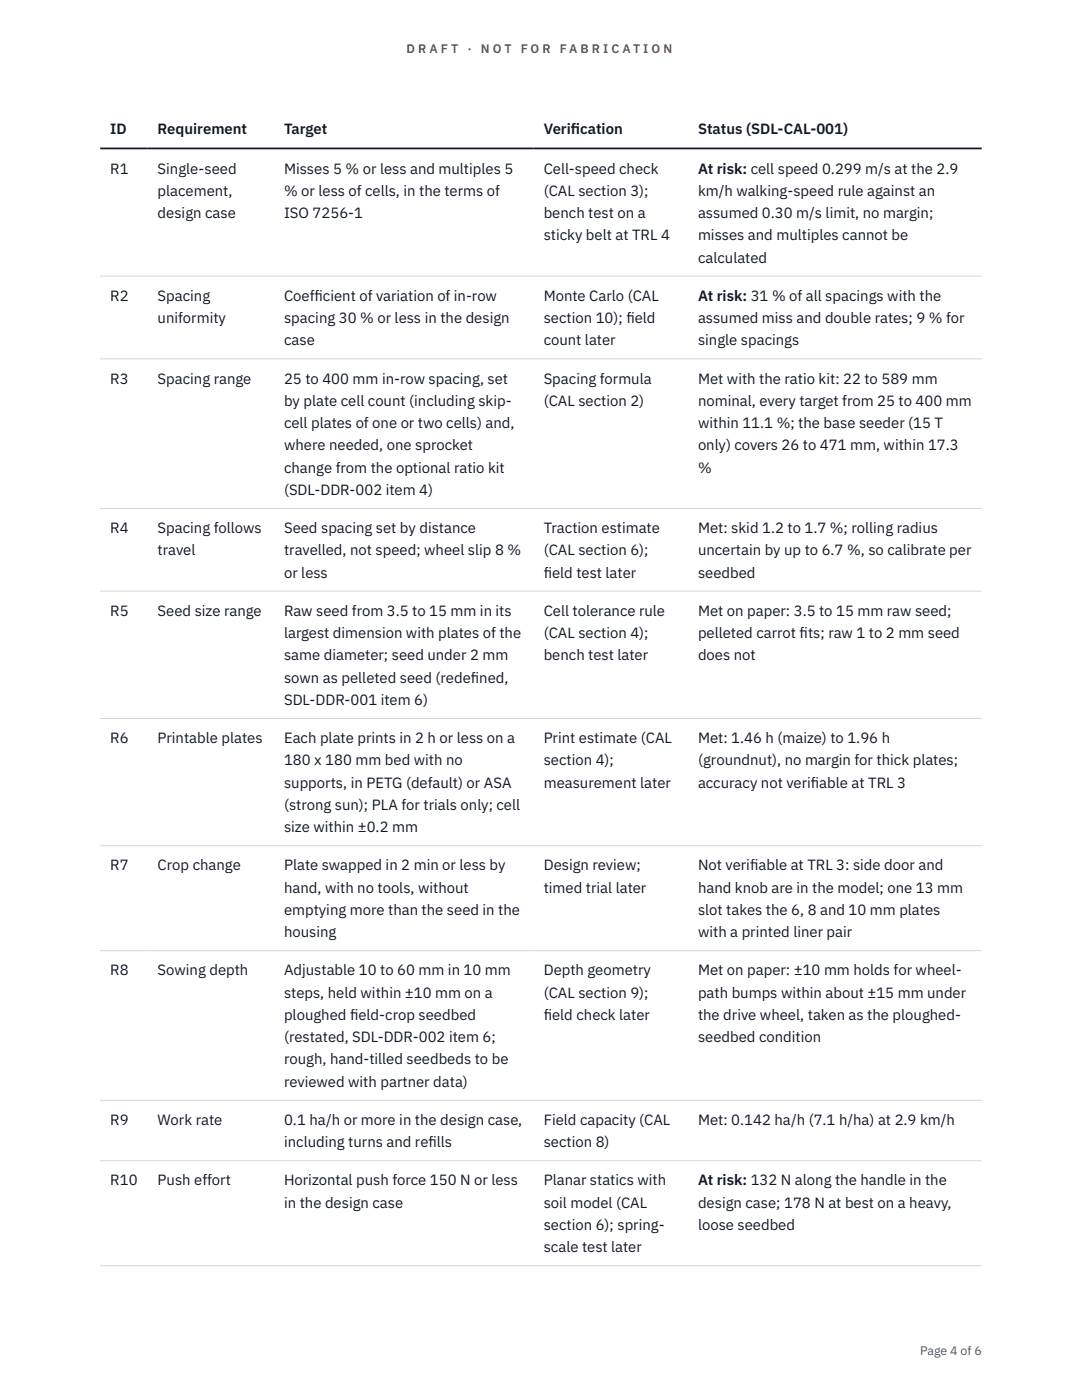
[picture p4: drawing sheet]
<svg xmlns="http://www.w3.org/2000/svg" width="216mm" height="279mm" viewBox="0 0 216 279" stroke-linecap="round" stroke-linejoin="round" font-family="sans-serif">
<defs><g id="words">
<g font-size="3" fill="#111827">
<text x="22" y="26.8">ID</text>
<text x="31.5" y="26.8">Requirement</text>
<text x="56.7" y="26.8">Target</text>
<text x="108.5" y="26.8">Verif</text>
<text x="113.9" y="26.8">ication</text>
<text x="139.3" y="26.8">Status (SDL-CAL-001)</text>
<text x="22" y="34.6">R1</text>
<text x="31.5" y="34.6">Single-seed</text>
<text x="56.7" y="34.6">Misses 5 % or less and multiples 5</text>
<text x="108.5" y="34.6">Cell-speed check</text>
<text x="139.3" y="34.6">At risk: cell speed 0.299 m/s at the 2.9</text>
<text x="31.5" y="39.1">placement,</text>
<text x="56.7" y="39.1">% or less of cells, in the terms of</text>
<text x="108.5" y="39.1">(CAL section 3);</text>
<text x="139.3" y="39.1">km/h walking-speed rule against an</text>
<text x="31.5" y="43.5">design case</text>
<text x="56.7" y="43.5">ISO 7256-1</text>
<text x="108.5" y="43.5">bench test on a</text>
<text x="108.5" y="48">sticky belt at TRL 4</text>
<text x="139.3" y="43.5">assumed 0.30 m/s limit, no margin;</text>
<text x="139.3" y="48">misses and multiples cannot be</text>
<text x="139.3" y="52.4">calculated</text>
<text x="22" y="60">R2</text>
<text x="31.5" y="60">Spacing</text>
<text x="31.5" y="64.5">uniformity</text>
<text x="56.7" y="60">Coeff</text>
<text x="56.7" y="64.5">spacing 30 % or less in the design</text>
<text x="62.8" y="60">icient of variation of in-row</text>
<text x="108.5" y="60">Monte Carlo (CAL</text>
<text x="108.5" y="64.5">section 10); f</text>
<text x="125" y="64.5">ield</text>
<text x="139.3" y="60">At risk: 31 % of all spacings with the</text>
<text x="139.3" y="64.5">assumed miss and double rates; 9 % for</text>
<text x="56.7" y="68.9">case</text>
<text x="108.5" y="68.9">count later</text>
<text x="139.3" y="68.9">single spacings</text>
<text x="22" y="76.5">R3</text>
<text x="31.5" y="76.5">Spacing range</text>
<text x="56.7" y="76.5">25 to 400 mm in-row spacing, set</text>
<text x="108.5" y="76.5">Spacing formula</text>
<text x="139.3" y="76.5">Met with the ratio kit: 22 to 589 mm</text>
<text x="56.7" y="81">by plate cell count (including skip-</text>
<text x="108.5" y="81">(CAL section 2)</text>
<text x="139.3" y="81">nominal, every target from 25 to 400 mm</text>
<text x="56.7" y="85.4">cell plates of one or two cells) and,</text>
<text x="56.7" y="89.9">where needed, one sprocket</text>
<text x="139.3" y="85.4">within 11.1 %; the base seeder (15 T</text>
<text x="139.3" y="89.9">only) covers 26 to 471 mm, within 17.3</text>
<text x="56.7" y="94.3">change from the optional ratio kit</text>
<text x="139.3" y="94.3">%</text>
<text x="56.7" y="98.8">(SDL-DDR-002 item 4)</text>
<text x="22" y="106.4">R4</text>
<text x="31.5" y="106.4">Spacing follows</text>
<text x="56.7" y="106.4">Seed spacing set by distance</text>
<text x="108.5" y="106.4">Traction estimate</text>
<text x="139.3" y="106.4">Met: skid 1.2 to 1.7 %; rolling radius</text>
<text x="31.5" y="110.8">travel</text>
<text x="56.7" y="110.8">travelled, not speed; wheel slip 8 %</text>
<text x="108.5" y="110.8">(CAL section 6);</text>
<text x="139.3" y="110.8">uncertain by up to 6.7 %, so calibrate per</text>
<text x="56.7" y="115.3">or less</text>
<text x="108.5" y="115.3">f</text>
<text x="108.5" y="115.3">ield test later</text>
<text x="139.3" y="115.3">seedbed</text>
<text x="22" y="122.9">R5</text>
<text x="31.5" y="122.9">Seed size range</text>
<text x="56.7" y="122.9">Raw seed from 3.5 to 15 mm in its</text>
<text x="108.5" y="122.9">Cell tolerance rule</text>
<text x="139.3" y="122.9">Met on paper: 3.5 to 15 mm raw seed;</text>
<text x="56.7" y="127.3">largest dimension with plates of the</text>
<text x="56.7" y="131.8">same diameter; seed under 2 mm</text>
<text x="108.5" y="127.3">(CAL section 4);</text>
<text x="108.5" y="131.8">bench test later</text>
<text x="139.3" y="127.3">pelleted carrot f</text>
<text x="139.3" y="131.8">does not</text>
<text x="159.6" y="127.3">its; raw 1 to 2 mm seed</text>
<text x="56.7" y="136.2">sown as pelleted seed (redef</text>
<text x="94" y="136.2">ined,</text>
<text x="56.7" y="140.7">SDL-DDR-001 item 6)</text>
<text x="22" y="148.3">R6</text>
<text x="31.5" y="148.3">Printable plates</text>
<text x="56.7" y="148.3">Each plate prints in 2 h or less on a</text>
<text x="108.5" y="148.3">Print estimate (CAL</text>
<text x="139.3" y="148.3">Met: 1.46 h (maize) to 1.96 h</text>
<text x="56.7" y="152.7">180 x 180 mm bed with no</text>
<text x="108.5" y="152.7">section 4);</text>
<text x="139.3" y="152.7">(groundnut), no margin for thick plates;</text>
<text x="56.7" y="157.2">supports, in PETG (default) or ASA</text>
<text x="56.7" y="161.6">(strong sun); PLA for trials only; cell</text>
<text x="108.5" y="157.2">measurement later</text>
<text x="139.3" y="157.2">accuracy not verif</text>
<text x="161.8" y="157.2">iable at TRL 3</text>
<text x="56.7" y="166.1">size within ±0.2 mm</text>
<text x="22" y="173.7">R7</text>
<text x="31.5" y="173.7">Crop change</text>
<text x="56.7" y="173.7">Plate swapped in 2 min or less by</text>
<text x="108.5" y="173.7">Design review;</text>
<text x="139.3" y="173.7">Not verif</text>
<text x="149.7" y="173.7">iable at TRL 3: side door and</text>
<text x="56.7" y="178.1">hand, with no tools, without</text>
<text x="108.5" y="178.1">timed trial later</text>
<text x="139.3" y="178.1">hand knob are in the model; one 13 mm</text>
<text x="56.7" y="182.6">emptying more than the seed in the</text>
<text x="139.3" y="182.6">slot takes the 6, 8 and 10 mm plates</text>
<text x="56.7" y="187">housing</text>
<text x="139.3" y="187">with a printed liner pair</text>
<text x="22" y="194.7">R8</text>
<text x="31.5" y="194.7">Sowing depth</text>
<text x="56.7" y="194.7">Adjustable 10 to 60 mm in 10 mm</text>
<text x="108.5" y="194.7">Depth geometry</text>
<text x="139.3" y="194.7">Met on paper: ±10 mm holds for wheel-</text>
<text x="56.7" y="199.1">steps, held within ±10 mm on a</text>
<text x="56.7" y="203.6">ploughed f</text>
<text x="69.8" y="203.6">ield-crop seedbed</text>
<text x="108.5" y="199.1">(CAL section 9);</text>
<text x="108.5" y="203.6">f</text>
<text x="108.5" y="203.6">ield check later</text>
<text x="139.3" y="199.1">path bumps within about ±15 mm under</text>
<text x="139.3" y="203.6">the drive wheel, taken as the ploughed-</text>
<text x="56.7" y="208">(restated, SDL-DDR-002 item 6;</text>
<text x="139.3" y="208">seedbed condition</text>
<text x="56.7" y="212.4">rough, hand-tilled seedbeds to be</text>
<text x="56.7" y="216.9">reviewed with partner data)</text>
<text x="22" y="224.5">R9</text>
<text x="31.5" y="224.5">Work rate</text>
<text x="56.7" y="224.5">0.1 ha/h or more in the design case,</text>
<text x="108.5" y="224.5">Field capacity (CAL</text>
<text x="139.3" y="224.5">Met: 0.142 ha/h (7.1 h/ha) at 2.9 km/h</text>
<text x="56.7" y="229">including turns and ref</text>
<text x="85.5" y="229">ills</text>
<text x="108.5" y="229">section 8)</text>
<text x="22" y="236.6">R10</text>
<text x="31.5" y="236.6">Push effort</text>
<text x="56.7" y="236.6">Horizontal push force 150 N or less</text>
<text x="108.5" y="236.6">Planar statics with</text>
<text x="139.3" y="236.6">At risk: 132 N along the handle in the</text>
<text x="56.7" y="241">in the design case</text>
<text x="108.5" y="241">soil model (CAL</text>
<text x="108.5" y="245.5">section 6); spring-</text>
<text x="139.3" y="241">design case; 178 N at best on a heavy,</text>
<text x="139.3" y="245.5">loose seedbed</text>
<text x="108.5" y="249.9">scale test later</text>
</g>
<g font-size="2.5" fill="#b45309">
<text x="81.1" y="10.5">D R A F T</text>
<text x="93.3" y="10.5">·</text>
<text x="95.9" y="10.5">N O T</text>
<text x="103.9" y="10.5">F O R</text>
<text x="111.7" y="10.5">F A B R I C A T I O N</text>
</g>
<text font-size="2.5" fill="#4b5563" x="183.6" y="270.3">Page 4 of 6</text>
</g></defs>
<path d="M20 55.1h175.9M20 71.6h175.9M20 101.5h175.9M20 118h175.9M20 143.4h175.9M20 168.8h175.9M20 189.7h175.9M20 219.6h175.9M20 231.7h175.9M20 252.6h175.9" fill="none" stroke="#d1d5db" stroke-width=".2"/>
<path d="M20 29.6h175.9" fill="none" stroke="#111827" stroke-width=".35"/>
<use href="#words"/>
</svg>
